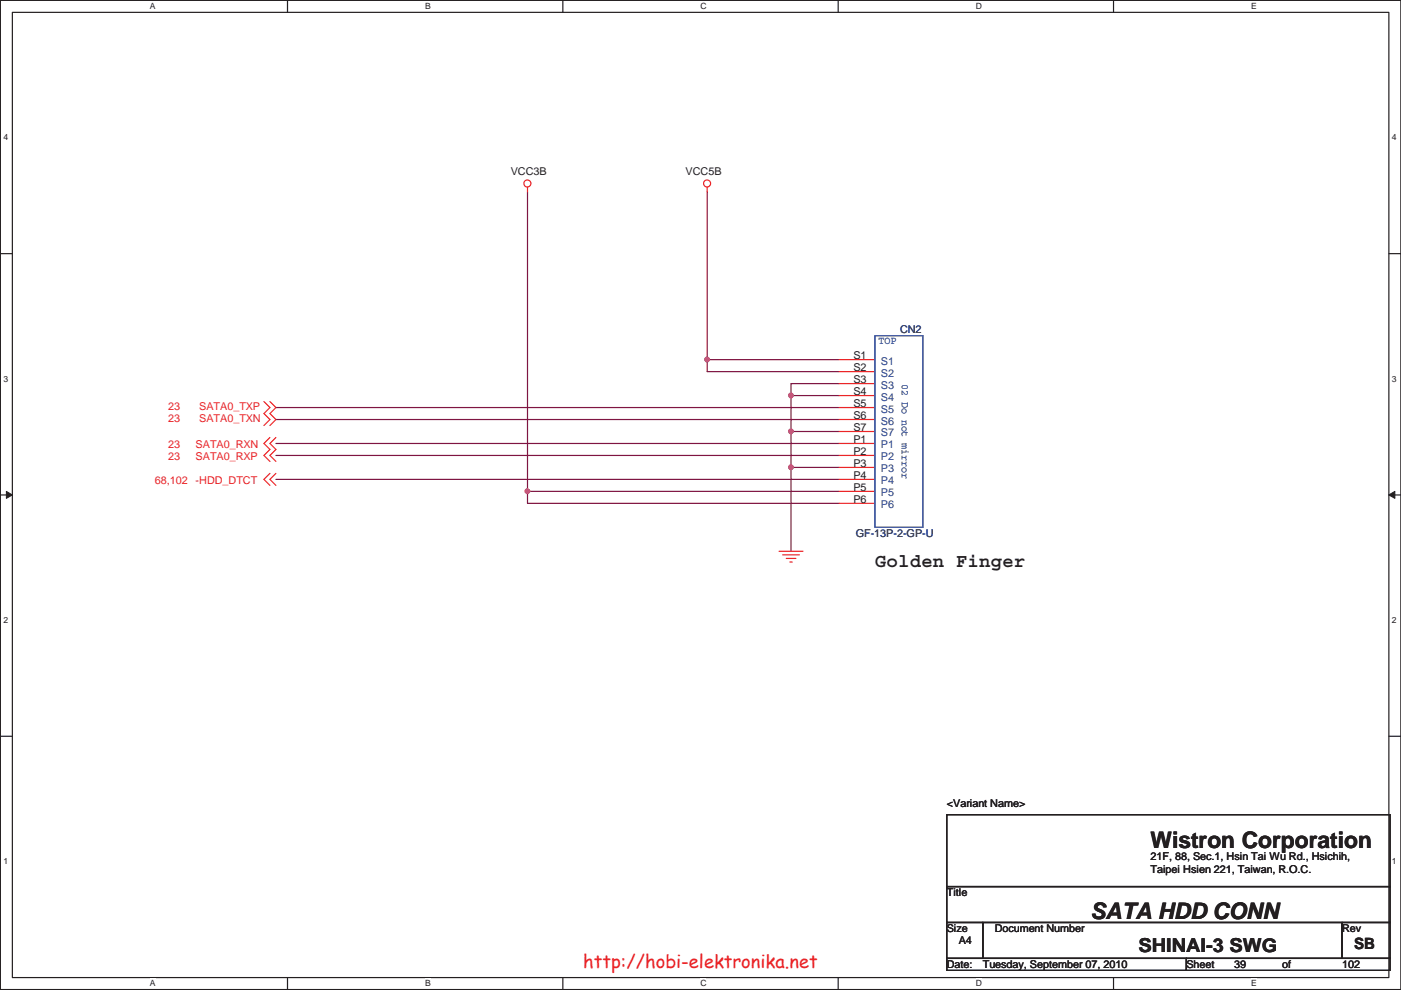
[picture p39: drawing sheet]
<svg xmlns="http://www.w3.org/2000/svg" width="297mm" height="210mm" viewBox="0 0 297 210" stroke-linecap="round" stroke-linejoin="round" font-family="sans-serif">
<defs><g id="words">
<g font-size="4.8" fill="#231f20">
<text x="243.9" y="179.8">Wistron Corporation</text>
<text x="231.2" y="195">SATA HDD CONN</text>
</g>
<g font-size="4.1" fill="#231f20">
<text x="185.5" y="120.4">Golden Finger</text>
<text x="241.4" y="202">SHINAI-3 SWG</text>
</g>
<text font-size="3.9" fill="#ed2024" x="123.7" y="205.2">http://hobi-elektronika.net</text>
<text font-size="3.3" fill="#231f20" x="287.1" y="201.3">SB</text>
<g font-size="2.3" fill="#231f20">
<text x="108.3" y="37.2">VCC3B</text>
<text x="145.4" y="37.2">VCC5B</text>
<text x="180.9" y="76.2">S1</text>
<text x="180.9" y="78.8">S2</text>
<text x="180.9" y="81.3">S3</text>
<text x="180.9" y="83.9">S4</text>
<text x="180.9" y="86.4">S5</text>
<text x="180.9" y="88.9">S6</text>
<text x="180.9" y="91.5">S7</text>
<text x="180.9" y="94">P1</text>
<text x="180.9" y="96.6">P2</text>
<text x="180.9" y="99.1">P3</text>
<text x="180.9" y="101.6">P4</text>
<text x="180.9" y="104.2">P5</text>
<text x="180.9" y="106.7">P6</text>
<text x="200.7" y="171.1">&lt;Variant Name&gt;</text>
<text x="243.9" y="182.5">21F, 88, Sec.1, Hsin Tai Wu Rd., Hsichih,</text>
<text x="243.9" y="185.2">Taipei Hsien 221, Taiwan, R.O.C.</text>
<text x="200.7" y="190.1">Title</text>
<text x="200.7" y="197.7">Size</text>
<text x="210.9" y="197.7">Document Number</text>
<text x="284.6" y="197.7">Rev</text>
<text x="203.3" y="200.3">A4</text>
<text x="200.7" y="205.4">Date:</text>
<text x="208.4" y="205.4">Tuesday, September 07, 2010</text>
<text x="251.5" y="205.4">Sheet</text>
<text x="261.7" y="205.4">39</text>
<text x="271.9" y="205.4">of</text>
<text x="284.6" y="205.4">102</text>
</g>
<g font-size="2.3" fill="#2d2d72">
<text x="190.8" y="70.7">CN2</text>
<text x="181.4" y="113.9">GF-13P-2-GP-U</text>
</g>
<g font-size="2.3" fill="#3a53a4">
<text x="186.3" y="73.1">TOP</text>
<text x="191.2" y="81.4" transform="rotate(90 191.2 81.4)">02 Do not mirror</text>
</g>
<g font-size="2.3" fill="#1d437e">
<text x="186.8" y="77.3">S1</text>
<text x="186.8" y="79.9">S2</text>
<text x="186.8" y="82.4">S3</text>
<text x="186.8" y="85">S4</text>
<text x="186.8" y="87.5">S5</text>
<text x="186.8" y="90">S6</text>
<text x="186.8" y="92.6">S7</text>
<text x="186.8" y="95.1">P1</text>
<text x="186.8" y="97.7">P2</text>
<text x="186.8" y="100.2">P3</text>
<text x="186.8" y="102.7">P4</text>
<text x="186.8" y="105.3">P5</text>
<text x="186.8" y="107.8">P6</text>
</g>
<g font-size="2.3" fill="#ec2426">
<text x="35.6" y="87">23</text>
<text x="35.6" y="89.5">23</text>
<text x="42.2" y="87">SATA0_TXP</text>
<text x="42.2" y="89.5">SATA0_TXN</text>
<text x="35.6" y="95.1">23</text>
<text x="41.5" y="95.1">SATA0_RXN</text>
<text x="35.6" y="97.7">23</text>
<text x="41.5" y="97.7">SATA0_RXP</text>
<text x="32.8" y="102.7">68,102</text>
<text x="41.5" y="102.7">-HDD_DTCT</text>
</g>
<g font-size="1.8" fill="#231f20">
<text x="31.8" y="1.9">A</text>
<text x="90.1" y="1.9">B</text>
<text x="148.5" y="1.9">C</text>
<text x="206.9" y="1.9">D</text>
<text x="265.3" y="1.9">E</text>
<text x=".7" y="29.8">4</text>
<text x="295.1" y="29.8">4</text>
<text x=".7" y="81">3</text>
<text x="295.1" y="81">3</text>
<text x=".7" y="132.2">2</text>
<text x="295.1" y="132.2">2</text>
<text x=".7" y="183.3">1</text>
<text x="295.1" y="183.3">1</text>
<text x="31.8" y="209.2">A</text>
<text x="90.1" y="209.2">B</text>
<text x="148.5" y="209.2">C</text>
<text x="206.9" y="209.2">D</text>
<text x="265.3" y="209.2">E</text>
</g>
</g></defs>
<path d="M.1 .1h296.9v209.8h-296.9zM2.6 2.6h291.9v204.7h-291.9z" fill="none" stroke="#231f20" stroke-width=".25"/>
<g fill="#fff">
<path d="M31.8 .3h1.2v2h-1.2z"/>
<path d="M31.8 207.6h1.2v2h-1.2z"/>
</g>
<path d="M61 .1v2.5M61 207.3v2.6" fill="none" stroke="#231f20" stroke-width=".25"/>
<g fill="#fff">
<path d="M90.1 .3h1.2v2h-1.2z"/>
<path d="M90.1 207.6h1.2v2h-1.2z"/>
</g>
<path d="M119.3 .1v2.5M119.3 207.3v2.6" fill="none" stroke="#231f20" stroke-width=".25"/>
<g fill="#fff">
<path d="M148.5 .3h1.3v2h-1.3z"/>
<path d="M148.5 207.6h1.3v2h-1.3z"/>
</g>
<path d="M177.7 .1v2.5M177.7 207.3v2.6" fill="none" stroke="#231f20" stroke-width=".25"/>
<g fill="#fff">
<path d="M206.9 .3h1.2v2h-1.2z"/>
<path d="M206.9 207.6h1.2v2h-1.2z"/>
</g>
<path d="M236.1 .1v2.5M236.1 207.3v2.6" fill="none" stroke="#231f20" stroke-width=".25"/>
<g fill="#fff">
<path d="M265.3 .3h1.1v2h-1.1z"/>
<path d="M265.3 207.6h1.1v2h-1.1z"/>
<path d="M.7 28.2h1v2h-1z"/>
<path d="M295.1 28.2h1v2h-1z"/>
<path d="M.7 79.4h1v2h-1z"/>
<path d="M295.1 79.4h1v2h-1z"/>
</g>
<path d="M.1 53.8h2.5M294.5 53.8h2.5" fill="none" stroke="#231f20" stroke-width=".25"/>
<g fill="#fff">
<path d="M.7 130.6h1v1.9h-1z"/>
<path d="M295.1 130.6h1v1.9h-1z"/>
</g>
<path d="M.1 105h2.5M294.5 105h2.5" fill="none" stroke="#231f20" stroke-width=".25"/>
<path d="M1.4 104.2l1.2 .8-1.2 .7z" fill="#231f20"/>
<path d="M1.4 104.2l1.2 .8-1.2 .7z" fill="none" stroke="#231f20" stroke-width=".21"/>
<path d="M294.5 105l1.2-.8v1.5z" fill="#231f20"/>
<path d="M294.5 105l1.2-.8v1.5z" fill="none" stroke="#231f20" stroke-width=".21"/>
<g fill="#fff">
<path d="M.7 181.7h1v2h-1z"/>
<path d="M295.1 181.7h1v2h-1z"/>
</g>
<path d="M.1 156.2h2.5M294.5 156.2h2.5" fill="none" stroke="#231f20" stroke-width=".25"/>
<path d="M58.5 89h119.4M58.5 86.4h119.4M58.5 94.1h119.4M58.5 96.6h119.4M167.7 83.9h10.2M177.9 81.4h-10.2v10.1M58.5 101.7h119.4" fill="none" stroke="#7f1542" stroke-width=".25"/>
<circle cx="167.7" cy="83.9" r=".49" fill="#b8529f"/>
<circle cx="167.7" cy="83.9" r=".49" fill="none" stroke="#b8529f" stroke-width=".25"/>
<path d="M167.7 91.5h10.2M167.7 99.1v17.8" fill="none" stroke="#7f1542" stroke-width=".25"/>
<circle cx="167.7" cy="99.1" r=".49" fill="#b8529f"/>
<circle cx="167.7" cy="99.1" r=".49" fill="none" stroke="#b8529f" stroke-width=".25"/>
<path d="M149.9 40.7v35.6h28M167.7 99.1h10.2" fill="none" stroke="#7f1542" stroke-width=".25"/>
<circle cx="149.9" cy="76.3" r=".49" fill="#b8529f"/>
<circle cx="149.9" cy="76.3" r=".49" fill="none" stroke="#b8529f" stroke-width=".25"/>
<path d="M149.9 76.3v2.5h28M167.7 91.5v7.6" fill="none" stroke="#7f1542" stroke-width=".25"/>
<circle cx="167.7" cy="91.5" r=".49" fill="#b8529f"/>
<circle cx="167.7" cy="91.5" r=".49" fill="none" stroke="#b8529f" stroke-width=".25"/>
<path d="M111.8 40.7v63.5M111.8 104.2v2.6h66.1M111.8 104.2h66.1" fill="none" stroke="#7f1542" stroke-width=".25"/>
<circle cx="111.8" cy="104.2" r=".49" fill="#b8529f"/>
<circle cx="111.8" cy="104.2" r=".49" fill="none" stroke="#b8529f" stroke-width=".25"/>
<g fill="none" stroke="#ec2426" stroke-width=".25">
<path d="M111.8 39.7v1M149.9 39.7v1M177.9 76.3h7.6M177.9 78.8h7.6M56 85.2l1.2 1.2-1.2 1.3 1.2 1.3-1.2 1.3M57.2 85.2l1.3 1.2-1.3 1.3 1.3 1.3-1.3 1.3M57.2 92.8l-1.2 1.3 1.2 1.2-1.2 1.3 1.2 1.3M58.5 92.8l-1.3 1.3 1.3 1.2-1.3 1.3 1.3 1.3M177.9 81.4h7.6M177.9 83.9h7.6M177.9 86.4h7.6M177.9 89h7.6"/>
<path d="M177.9 91.5h7.6M177.9 94.1h7.6M177.9 96.6h7.6M177.9 99.1h7.6M57.2 100.4l-1.2 1.3 1.2 1.3M58.5 100.4l-1.3 1.3 1.3 1.3M165.2 116.9h5.1M165.9 117.7h3.6M166.7 118.4h2M167.5 119.2h.5M177.9 101.7h7.6M177.9 104.2h7.6"/>
<path d="M177.9 106.8h7.6"/>
<circle cx="111.8" cy="38.9" r=".75"/>
<circle cx="149.9" cy="38.9" r=".75"/>
</g>
<path d="M200.7 172.8h94v15.2h-94zM200.7 188h94v7.7h-94zM200.7 195.7h7.7v7.6h-7.7zM208.4 195.7h76.2v7.6h-76.2zM284.6 195.7h10.1v7.6h-10.1zM200.7 203.3h50.8v2.5h-50.8zM251.5 203.3h43.2v2.5h-43.2z" fill="none" stroke="#231f20" stroke-width=".25"/>
<path d="M185.5 71.2h10.2v40.6h-10.2z" fill="none" stroke="#3a53a4" stroke-width=".25"/>
<circle cx="167.7" cy="83.9" r=".49" fill="#b8529f"/>
<circle cx="167.7" cy="83.9" r=".49" fill="none" stroke="#b8529f" stroke-width=".25"/>
<circle cx="167.7" cy="99.1" r=".49" fill="#b8529f"/>
<circle cx="167.7" cy="99.1" r=".49" fill="none" stroke="#b8529f" stroke-width=".25"/>
<circle cx="149.9" cy="76.3" r=".49" fill="#b8529f"/>
<circle cx="149.9" cy="76.3" r=".49" fill="none" stroke="#b8529f" stroke-width=".25"/>
<circle cx="167.7" cy="91.5" r=".49" fill="#b8529f"/>
<circle cx="167.7" cy="91.5" r=".49" fill="none" stroke="#b8529f" stroke-width=".25"/>
<circle cx="111.8" cy="104.2" r=".49" fill="#b8529f"/>
<circle cx="111.8" cy="104.2" r=".49" fill="none" stroke="#b8529f" stroke-width=".25"/>
<use href="#words"/>
</svg>
